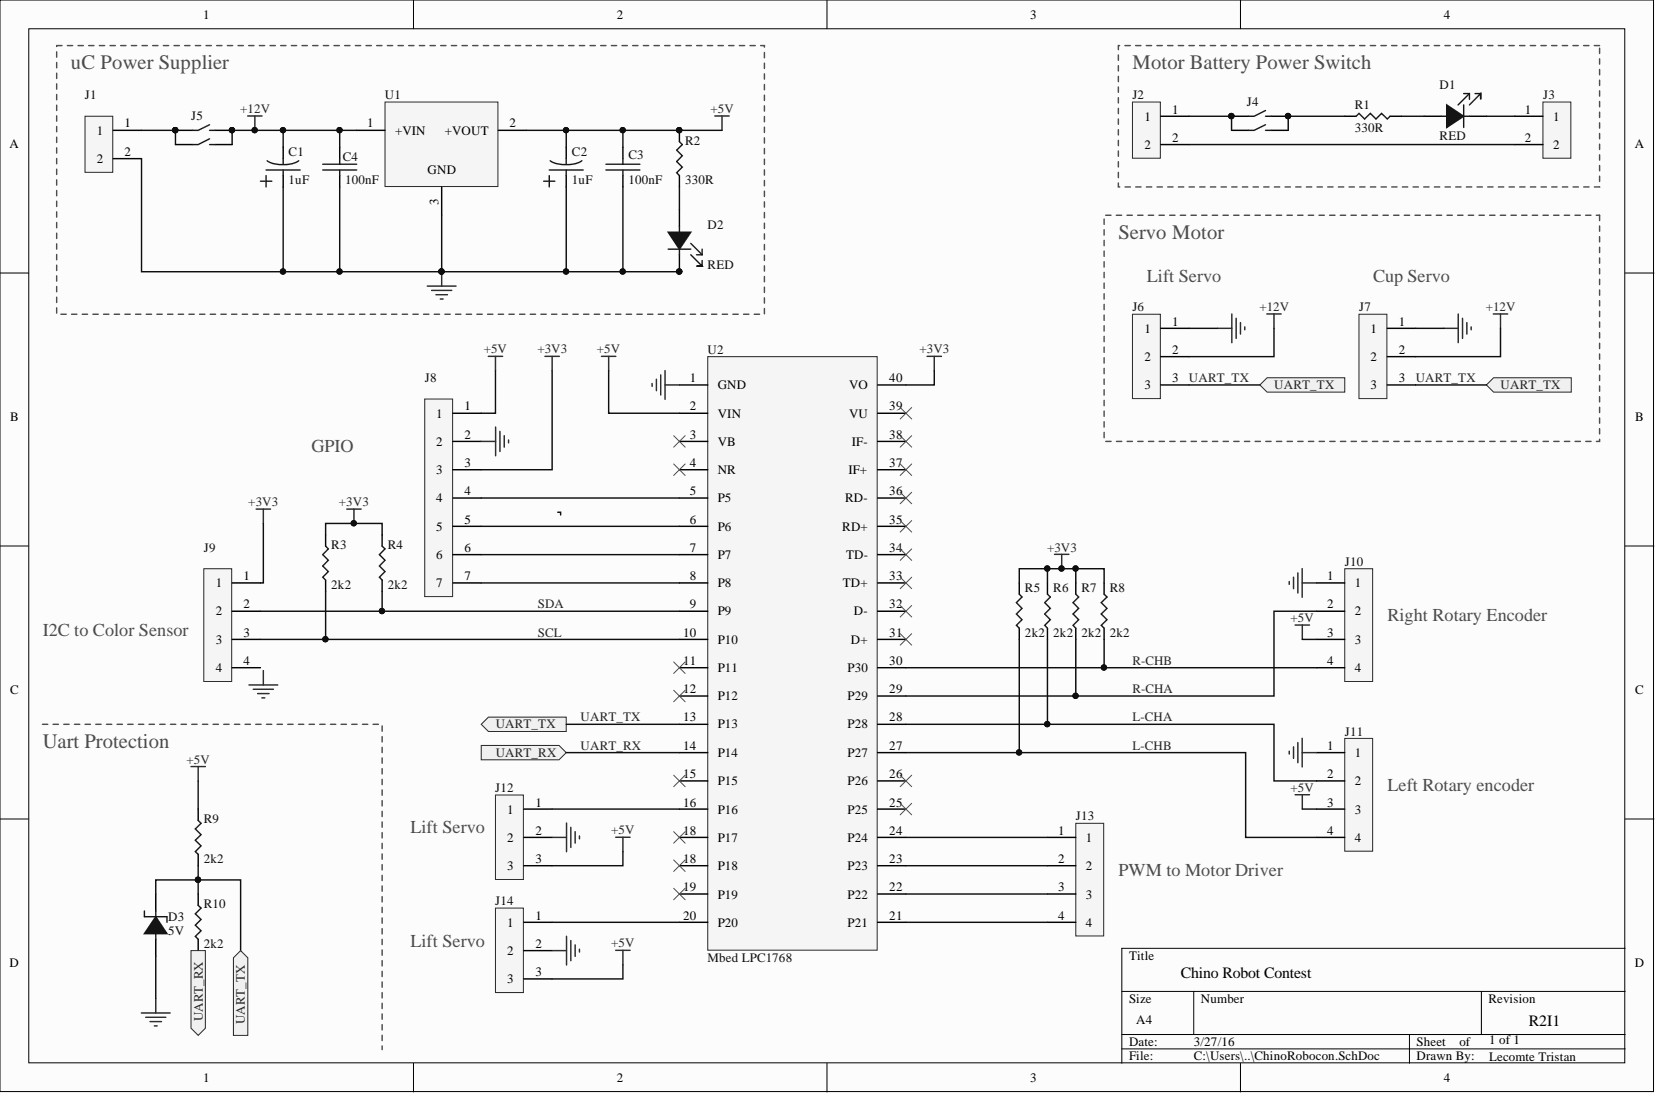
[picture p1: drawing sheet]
<svg xmlns="http://www.w3.org/2000/svg" width="292mm" height="193mm" viewBox="0 0 292 193" stroke-linecap="round" stroke-linejoin="round" font-family="sans-serif">
<defs><g id="words">
<g font-size="3.6" fill="#4c4c4c">
<text x="12.5" y="12.3">uC Power Supplier</text>
<text x="199.7" y="12.3">Motor Battery Power Switch</text>
<text x="197.3" y="42.2">Servo Motor</text>
<text x="7.5" y="132">Uart Protection</text>
</g>
<g font-size="3.2" fill="#4c4c4c">
<text x="202.3" y="49.8">Lift Servo</text>
<text x="242.2" y="49.8">Cup Servo</text>
<text x="55" y="79.7">GPIO</text>
<text x="7.5" y="112.1">I2C to Color Sensor</text>
<text x="244.7" y="109.6">Right Rotary Encoder</text>
<text x="244.7" y="139.6">Left Rotary encoder</text>
<text x="72.4" y="147">Lift Servo</text>
<text x="197.3" y="154.5">PWM to Motor Driver</text>
<text x="72.4" y="167">Lift Servo</text>
</g>
<g font-size="2.8">
<text x="208.3" y="172.6">Chino Robot Contest</text>
<text x="269.7" y="181">R2I1</text>
</g>
<g font-size="2.3">
<text x="35.9" y="3.3">1</text>
<text x="108.8" y="3.3">2</text>
<text x="181.7" y="3.3">3</text>
<text x="254.7" y="3.3">4</text>
<text x="17.1" y="23.7">1</text>
<text x="22" y="22.5">1</text>
<text x="64.8" y="22.5">1</text>
<text x="69.7" y="23.7">+VIN</text>
<text x="78.5" y="23.7">+VOUT</text>
<text x="89.9" y="22.5">2</text>
<text x="201.9" y="21.3">1</text>
<text x="206.8" y="20">1</text>
<text x="269" y="20">1</text>
<text x="274" y="21.3">1</text>
<text x="1.7" y="26.1">A</text>
<text x="17.1" y="28.7">2</text>
<text x="22" y="27.5">2</text>
<text x="201.9" y="26.3">2</text>
<text x="206.8" y="25">2</text>
<text x="269" y="25">2</text>
<text x="274" y="26.3">2</text>
<text x="288.4" y="26.1">A</text>
<text x="75.4" y="30.7">GND</text>
<text x="77.4" y="36.2" transform="rotate(-90 77.4 36.2)">3</text>
<text x="201.9" y="58.7">1</text>
<text x="206.8" y="57.5">1</text>
<text x="241.8" y="58.7">1</text>
<text x="246.8" y="57.5">1</text>
<text x="201.9" y="63.7">2</text>
<text x="206.8" y="62.4">2</text>
<text x="241.8" y="63.7">2</text>
<text x="246.8" y="62.4">2</text>
<text x="121.7" y="67.4">1</text>
<text x="126.6" y="68.7">GND</text>
<text x="149.8" y="68.7">VO</text>
<text x="156.9" y="67.4">40</text>
<text x="201.9" y="68.7">3</text>
<text x="206.8" y="67.4">3</text>
<text x="241.8" y="68.7">3</text>
<text x="246.8" y="67.4">3</text>
<text x="1.8" y="74.3">B</text>
<text x="77" y="73.7">1</text>
<text x="81.9" y="72.4">1</text>
<text x="81.9" y="77.4">2</text>
<text x="121.7" y="72.4">2</text>
<text x="121.7" y="77.4">3</text>
<text x="126.6" y="73.7">VIN</text>
<text x="149.8" y="73.7">VU</text>
<text x="156.9" y="77.4">38</text>
<text x="156.9" y="72.4">39</text>
<text x="288.4" y="74.3">B</text>
<text x="77" y="78.7">2</text>
<text x="77" y="83.6">3</text>
<text x="81.9" y="82.4">3</text>
<text x="121.7" y="82.4">4</text>
<text x="126.6" y="78.7">VB</text>
<text x="126.6" y="83.6">NR</text>
<text x="149.7" y="83.6">IF+</text>
<text x="150.3" y="78.7">IF-</text>
<text x="156.9" y="82.4">37</text>
<text x="77" y="88.6">4</text>
<text x="81.9" y="87.4">4</text>
<text x="121.7" y="87.4">5</text>
<text x="126.6" y="88.6">P5</text>
<text x="149.1" y="88.6">RD-</text>
<text x="156.9" y="87.4">36</text>
<text x="77" y="93.6">5</text>
<text x="81.9" y="92.3">5</text>
<text x="121.7" y="92.3">6</text>
<text x="126.6" y="93.6">P6</text>
<text x="148.6" y="93.6">RD+</text>
<text x="156.9" y="92.3">35</text>
<text x="77" y="98.6">6</text>
<text x="81.9" y="97.3">6</text>
<text x="121.7" y="97.3">7</text>
<text x="126.6" y="98.6">P7</text>
<text x="149.3" y="98.6">TD-</text>
<text x="156.9" y="97.3">34</text>
<text x="38.1" y="103.6">1</text>
<text x="43" y="102.3">1</text>
<text x="43" y="107.3">2</text>
<text x="77" y="103.6">7</text>
<text x="81.9" y="102.3">7</text>
<text x="121.7" y="102.3">8</text>
<text x="121.7" y="107.3">9</text>
<text x="126.6" y="103.6">P8</text>
<text x="148.7" y="103.6">TD+</text>
<text x="156.9" y="107.3">32</text>
<text x="156.9" y="102.3">33</text>
<text x="234.1" y="102.3">1</text>
<text x="234.1" y="107.3">2</text>
<text x="239" y="103.6">1</text>
<text x="38.1" y="108.6">2</text>
<text x="38.1" y="113.5">3</text>
<text x="43" y="112.3">3</text>
<text x="120.5" y="112.3">10</text>
<text x="126.6" y="108.6">P9</text>
<text x="126.6" y="113.5">P10</text>
<text x="150.1" y="113.5">D+</text>
<text x="150.6" y="108.6">D-</text>
<text x="156.9" y="112.3">31</text>
<text x="234.1" y="112.3">3</text>
<text x="239" y="108.6">2</text>
<text x="239" y="113.5">3</text>
<text x="38.1" y="118.5">4</text>
<text x="43" y="117.3">4</text>
<text x="120.5" y="117.3">11</text>
<text x="126.6" y="118.5">P11</text>
<text x="149.5" y="118.5">P30</text>
<text x="156.9" y="117.3">30</text>
<text x="234.1" y="117.3">4</text>
<text x="239" y="118.5">4</text>
<text x="1.8" y="122.4">C</text>
<text x="120.5" y="122.2">12</text>
<text x="126.6" y="123.5">P12</text>
<text x="149.5" y="123.5">P29</text>
<text x="156.9" y="122.2">29</text>
<text x="288.4" y="122.4">C</text>
<text x="120.5" y="127.2">13</text>
<text x="126.6" y="128.5">P13</text>
<text x="149.5" y="128.5">P28</text>
<text x="156.9" y="127.2">28</text>
<text x="120.5" y="132.2">14</text>
<text x="120.5" y="137.3">15</text>
<text x="126.6" y="133.5">P14</text>
<text x="149.5" y="133.5">P27</text>
<text x="156.9" y="137.3">26</text>
<text x="156.9" y="132.2">27</text>
<text x="234.1" y="132.2">1</text>
<text x="234.1" y="137.3">2</text>
<text x="239" y="133.5">1</text>
<text x="89.5" y="143.5">1</text>
<text x="94.5" y="142.3">1</text>
<text x="120.5" y="142.3">16</text>
<text x="126.6" y="138.6">P15</text>
<text x="126.6" y="143.5">P16</text>
<text x="149.5" y="143.5">P25</text>
<text x="149.5" y="138.6">P26</text>
<text x="156.9" y="142.3">25</text>
<text x="234.1" y="142.3">3</text>
<text x="239" y="138.6">2</text>
<text x="239" y="143.5">3</text>
<text x="89.5" y="148.5">2</text>
<text x="94.5" y="147.3">2</text>
<text x="120.5" y="147.3">18</text>
<text x="126.6" y="148.5">P17</text>
<text x="149.5" y="148.5">P24</text>
<text x="156.9" y="147.3">24</text>
<text x="186.6" y="147.3">1</text>
<text x="191.5" y="148.5">1</text>
<text x="234.1" y="147.3">4</text>
<text x="239" y="148.5">4</text>
<text x="89.5" y="153.5">3</text>
<text x="94.5" y="152.2">3</text>
<text x="120.5" y="152.2">18</text>
<text x="126.6" y="153.5">P18</text>
<text x="149.5" y="153.5">P23</text>
<text x="156.9" y="152.2">23</text>
<text x="186.6" y="152.2">2</text>
<text x="191.5" y="153.5">2</text>
<text x="120.5" y="157.2">19</text>
<text x="126.6" y="158.5">P19</text>
<text x="149.5" y="158.5">P22</text>
<text x="156.9" y="157.2">22</text>
<text x="186.6" y="157.2">3</text>
<text x="191.5" y="158.5">3</text>
<text x="89.5" y="163.5">1</text>
<text x="94.5" y="162.2">1</text>
<text x="94.5" y="167.2">2</text>
<text x="120.5" y="162.2">20</text>
<text x="126.6" y="163.5">P20</text>
<text x="149.5" y="163.5">P21</text>
<text x="156.9" y="162.2">21</text>
<text x="186.6" y="162.2">4</text>
<text x="191.5" y="163.5">4</text>
<text x="1.7" y="170.6">D</text>
<text x="89.5" y="168.5">2</text>
<text x="89.5" y="173.4">3</text>
<text x="94.5" y="172.2">3</text>
<text x="199.1" y="169.3">Title</text>
<text x="288.4" y="170.6">D</text>
<text x="199.1" y="176.9">Size</text>
<text x="211.8" y="176.9">Number</text>
<text x="262.6" y="176.9">Revision</text>
<text x="199.1" y="184.5">Date:</text>
<text x="200.4" y="180.7">A4</text>
<text x="210.6" y="184.5">3/27/16</text>
<text x="249.9" y="184.5">Sheet</text>
<text x="257.4" y="184.5">of</text>
<text x="262.7" y="184.2">1 of 1</text>
<text x="35.9" y="190.8">1</text>
<text x="108.8" y="190.8">2</text>
<text x="181.7" y="190.8">3</text>
<text x="199.1" y="187">File:</text>
<text x="210.6" y="187">C:\Users\..\ChinoRobocon.SchDoc</text>
<text x="249.9" y="187">Drawn By:</text>
<text x="254.7" y="190.8">4</text>
<text x="262.7" y="187.1">Lecomte Tristan</text>
</g>
<g font-size="2.3" fill="#0e0e0e">
<text x="15" y="17.5">J1</text>
<text x="67.9" y="17.5">U1</text>
<text x="199.7" y="17.5">J2</text>
<text x="253.9" y="15.7">D1</text>
<text x="272.2" y="17.5">J3</text>
<text x="33.7" y="21.2">J5</text>
<text x="219.9" y="18.8">J4</text>
<text x="239" y="19.3">R1</text>
<text x="239" y="23.3">330R</text>
<text x="50.9" y="27.5">C1</text>
<text x="60.5" y="28.5">C4</text>
<text x="100.9" y="27.5">C2</text>
<text x="110.9" y="28">C3</text>
<text x="120.8" y="25.5">R2</text>
<text x="253.9" y="24.8">RED</text>
<text x="50.9" y="32.4">1uF</text>
<text x="60.9" y="32.4">100nF</text>
<text x="100.9" y="32.4">1uF</text>
<text x="110.9" y="32.4">100nF</text>
<text x="120.8" y="32.4">330R</text>
<text x="124.8" y="40.5">D2</text>
<text x="124.8" y="47.5">RED</text>
<text x="199.7" y="54.9">J6</text>
<text x="239.7" y="54.9">J7</text>
<text x="124.8" y="62.4">U2</text>
<text x="74.9" y="67.4">J8</text>
<text x="35.9" y="97.3">J9</text>
<text x="58.4" y="96.8">R3</text>
<text x="68.4" y="96.8">R4</text>
<text x="237.2" y="99.9">J10</text>
<text x="58.4" y="103.8">2k2</text>
<text x="68.4" y="103.8">2k2</text>
<text x="180.8" y="104.3">R5</text>
<text x="185.8" y="104.3">R6</text>
<text x="190.8" y="104.3">R7</text>
<text x="195.8" y="104.3">R8</text>
<text x="180.8" y="112.3">2k2</text>
<text x="185.8" y="112.3">2k2</text>
<text x="190.8" y="112.3">2k2</text>
<text x="195.8" y="112.3">2k2</text>
<text x="237.2" y="129.8">J11</text>
<text x="87.4" y="139.7">J12</text>
<text x="35.9" y="145.2">R9</text>
<text x="189.8" y="144.7">J13</text>
<text x="35.9" y="152.2">2k2</text>
<text x="35.9" y="160.2">R10</text>
<text x="87.4" y="159.7">J14</text>
<text x="29.7" y="162.5">D3</text>
<text x="29.7" y="165">5V</text>
<text x="35.9" y="167.2">2k2</text>
<text x="124.8" y="169.7">Mbed LPC1768</text>
</g>
<g font-size="2.3" fill="#262626">
<text x="42.4" y="19.9">+12V</text>
<text x="125.3" y="19.9">+5V</text>
<text x="222.1" y="54.9">+12V</text>
<text x="262.1" y="54.9">+12V</text>
<text x="85.3" y="62.4">+5V</text>
<text x="94.8" y="62.4">+3V3</text>
<text x="105.3" y="62.4">+5V</text>
<text x="162.2" y="62.4">+3V3</text>
<text x="209.7" y="67.4">UART_TX</text>
<text x="224.8" y="68.7">UART_TX</text>
<text x="249.7" y="67.4">UART_TX</text>
<text x="264.7" y="68.7">UART_TX</text>
<text x="43.8" y="89.3">+3V3</text>
<text x="59.8" y="89.3">+3V3</text>
<text x="184.7" y="97.3">+3V3</text>
<text x="94.9" y="107.3">SDA</text>
<text x="94.9" y="112.3">SCL</text>
<text x="227.6" y="109.7">+5V</text>
<text x="199.7" y="117.3">R-CHB</text>
<text x="199.7" y="122.2">R-CHA</text>
<text x="87.4" y="128.5">UART_TX</text>
<text x="102.4" y="127.2">UART_TX</text>
<text x="199.7" y="127.2">L-CHA</text>
<text x="32.9" y="134.7">+5V</text>
<text x="87.4" y="133.5">UART_RX</text>
<text x="102.4" y="132.2">UART_RX</text>
<text x="199.7" y="132.2">L-CHB</text>
<text x="227.6" y="139.7">+5V</text>
<text x="107.8" y="147.2">+5V</text>
<text x="107.8" y="167.1">+5V</text>
<text x="35.8" y="180.1" transform="rotate(-90 35.8 180.1)">UART_RX</text>
<text x="43.2" y="180.6" transform="rotate(-90 43.2 180.6)">UART_TX</text>
</g>
</g></defs>
<g fill="#fcfcfc" stroke="#000" stroke-width=".18">
<path d="M0 0h291.7v192.5h-291.7z"/>
<path d="M5.1 5.1h281.5v182.4h-281.5z"/>
</g>
<g fill="none" stroke="#000" stroke-width=".18">
<path d="M72.9 0v5.1M145.9 0v5.1M218.8 0v5.1M0 48.2h5.1M286.7 48.2h5M0 96.3h5.1M286.7 96.3h5M0 144.5h5.1M286.7 144.5h5M197.9 174.9h88.8M210.6 174.9v7.6M261.3 174.9v7.6"/>
<path d="M286.7 167.3h-88.8v20.2M72.9 187.5v5.1M145.9 187.5v5.1M197.9 182.5h88.8M197.9 185h88.8M218.8 187.5v5.1M248.6 182.5v5"/>
</g>
<path d="M124.8 62.9h29.9v104.7h-29.9z" fill="#f5f5f5" stroke="#262626" stroke-width=".18"/>
<g fill="none" stroke="#000" stroke-width=".25">
<path d="M119.8 67.9h5M119.8 72.9h5M119.8 77.9h5M154.8 67.9h5M154.8 72.9h5M154.8 77.9h5M119.8 82.9h5M119.8 87.8h5M119.8 92.8h5M119.8 97.8h5M154.8 82.9h5M154.8 87.8h5"/>
<path d="M154.8 92.8h5M154.8 97.8h5M119.8 102.8h5M119.8 107.8h5M119.8 112.8h5M119.8 117.8h5M154.8 102.8h5M154.8 107.8h5M154.8 112.8h5M154.8 117.8h5M119.8 122.8h5M119.8 127.8h5"/>
<path d="M119.8 132.8h5M119.8 137.7h5M154.8 122.8h5M154.8 127.8h5M154.8 132.8h5M154.8 137.7h5M119.8 142.7h5M119.8 147.7h5M119.8 152.7h5M119.8 157.7h5M154.8 142.7h5M154.8 147.7h5"/>
<path d="M154.8 152.7h5M154.8 157.7h5M119.8 162.7h5M154.8 162.7h5"/>
</g>
<path d="M67.9 18h19.9v14.9h-19.9z" fill="#f5f5f5" stroke="#262626" stroke-width=".18"/>
<path d="M62.9 23h5M77.9 33v5M87.9 23h5" fill="none" stroke="#000" stroke-width=".25"/>
<path d="M74.9 70.4h4.9v34.8h-4.9z" fill="#f5f5f5" stroke="#262626" stroke-width=".18"/>
<g fill="none" stroke="#000" stroke-width=".25">
<path d="M50 26v2M50 31v2M59.9 26v2M59.9 31v2M99.9 26v2M99.9 31v2M109.9 26v2M109.9 31v2M79.9 72.9h5M79.9 77.9h5M79.9 82.9h5M79.9 87.8h5"/>
<path d="M79.9 92.8h5M79.9 97.8h5M79.9 102.8h5"/>
</g>
<path d="M84.9 77.9h2.5M86.1 62.9h2.6M87.4 62.9v2.5M87.4 75.3v5.1M88.2 76.1v3.5M88.9 76.8v2.1M89.7 77.6v.5M96.1 62.9h2.6M97.4 62.9v2.5" fill="none" stroke="#262626" stroke-width=".25"/>
<g fill="none" stroke="#1c1c1c" stroke-width=".25">
<path d="M45.9 32h2M46.9 30h6M46.9 31v2M50 28v1M50 30v1M52.7 28.3a5.9 5.9 0 0 1-5.6 .1M56.9 30h6M56.9 29h6M59.9 28v1M59.9 30v1M95.9 32h2M96.9 30h6"/>
<path d="M96.9 31v2M99.9 28v1M99.9 30v1M102.6 28.3a5.9 5.9 0 0 1-5.5 .1M106.9 30h6M106.9 29h6M109.9 28v1M109.9 30v1"/>
</g>
<path d="M15 20.5h4.9v9.9h-4.9z" fill="#f5f5f5" stroke="#262626" stroke-width=".18"/>
<path d="M20 23h5M20 28h5M30.9 23h3.1M30.9 25.5h3.1M38 23h2.9M38 25.5h2.9M119.8 37v2.9M119.8 44.9v3" fill="none" stroke="#000" stroke-width=".25"/>
<g fill="#0e0e0e" stroke="#0e0e0e" stroke-width=".18">
<circle cx="30.9" cy="23" r=".47"/>
<circle cx="40.9" cy="23" r=".47"/>
<circle cx="77.9" cy="47.9" r=".47"/>
<circle cx="119.8" cy="47.9" r=".47"/>
</g>
<path d="M37 24.5l-2 1h-1M37 22l-2 1h-1M37 23h1M37 25.5h1M119.8 39.9v1.1M117.9 44h3.9M119.8 44v.9" fill="none" stroke="#1c1c1c" stroke-width=".25"/>
<path d="M126.1 20.5h2.5M127.4 20.5v2.5M75.4 50.5h5M76.1 51.2h3.6M76.9 52h2M77.7 52.7h.5M77.9 47.9v2.6" fill="none" stroke="#262626" stroke-width=".25"/>
<path d="M117.9 41h3.9l-2 3z" fill="#1c1c1c"/>
<path d="M119.8 25l.5 .5-.9 1 .9 1-.9 1 .9 1-.9 1 .4 .5M117.9 41h3.9l-2 3zM121.8 44.9l2 2h-.9h.9v-.9M121.8 42.9l2 2M122.9 44.9h.9M123.8 44v.9" fill="none" stroke="#1c1c1c" stroke-width=".25"/>
<g fill="#0e0e0e" stroke="#0e0e0e" stroke-width=".18">
<circle cx="119.8" cy="47.9" r=".47"/>
<circle cx="119.8" cy="23" r=".47"/>
</g>
<path d="M119.8 23v2M119.8 31v2" fill="none" stroke="#000" stroke-width=".25"/>
<path d="M106.1 62.9h2.5M107.4 62.9v2.5M115 67.6v.6M115.8 66.9v2M116.5 66.1v3.6M117.3 65.4v5M117.3 67.9h2.5" fill="none" stroke="#262626" stroke-width=".25"/>
<path d="M35.9 100.3h5v19.9h-5z" fill="#f5f5f5" stroke="#262626" stroke-width=".18"/>
<path d="M57.4 94.3v2M67.4 94.3v2M40.9 102.8h5M40.9 107.8h5M40.9 112.8h5M40.9 117.8h5M57.4 102.3v2M67.4 102.3v2" fill="none" stroke="#000" stroke-width=".25"/>
<path d="M45.2 89.8h2.5M46.5 89.8v2.5M61.2 89.8h2.5M62.4 89.8v2.5M46.5 118.3v2.5M43.9 120.8h5.1M44.7 121.6h3.5M45.4 122.3h2.1M46.2 123.1h.5" fill="none" stroke="#262626" stroke-width=".25"/>
<circle cx="62.4" cy="92.3" r=".47" fill="#0e0e0e" stroke="#0e0e0e" stroke-width=".18"/>
<path d="M57.4 96.3l.5 .5-1 1 1 1-1 1 1 1-1 1 .5 .5M67.4 96.3l.5 .5-1 1 1 1-1 1 1 1-1 1 .5 .5" fill="none" stroke="#1c1c1c" stroke-width=".25"/>
<path d="M118.8 76.8l2.1 2.1M120.9 76.8l-2.1 2.1M118.8 81.8l2.1 2.1M120.9 81.8l-2.1 2.1M118.8 116.8l2.1 2M120.9 116.8l-2.1 2M118.8 121.8l2.1 2M120.9 121.8l-2.1 2" fill="none" stroke="#4c4c4c" stroke-width=".18"/>
<path d="M87.4 140.2h4.9v14.9h-4.9z" fill="#f5f5f5" stroke="#262626" stroke-width=".18"/>
<path d="M92.4 142.7h5M92.4 147.7h5M92.4 152.7h5" fill="none" stroke="#000" stroke-width=".25"/>
<path d="M87.4 160.2h4.9v14.9h-4.9z" fill="#f5f5f5" stroke="#262626" stroke-width=".18"/>
<path d="M92.4 162.7h5M92.4 167.7h5M92.4 172.7h5" fill="none" stroke="#000" stroke-width=".25"/>
<g fill="none" stroke="#262626" stroke-width=".25">
<path d="M97.4 147.7h2.5M99.9 145.2v5M100.7 145.9v3.6M101.4 146.7v2M102.2 147.5v.5M108.6 147.7h2.5M109.9 147.7v2.5M97.4 167.7h2.5M99.9 165.1v5.1M100.7 165.9v3.6M101.4 166.7v2M102.2 167.4v.5"/>
<path d="M108.6 167.6h2.5M109.9 167.6v2.6"/>
</g>
<path d="M118.8 136.7l2.1 2.1M120.9 136.7l-2.1 2.1M118.8 146.7l2.1 2M118.8 151.7l2.1 2M118.8 156.7l2.1 2M120.9 146.7l-2.1 2M120.9 151.7l-2.1 2M120.9 156.7l-2.1 2" fill="none" stroke="#4c4c4c" stroke-width=".18"/>
<path d="M189.8 145.2h4.9v19.9h-4.9z" fill="#f5f5f5" stroke="#262626" stroke-width=".18"/>
<path d="M179.8 102.8v2M179.8 110.8v2M184.8 102.8v2M184.8 110.8v2M189.8 102.8v2M189.8 110.8v2M194.8 102.8v2M194.8 110.8v2M184.8 147.7h5M184.8 152.7h5M184.8 157.7h5M184.8 162.7h5" fill="none" stroke="#000" stroke-width=".25"/>
<g fill="none" stroke="#4c4c4c" stroke-width=".18">
<path d="M158.8 71.9l2 2M158.8 76.8l2 2.1M160.8 71.9l-2 2M160.8 76.8l-2 2.1M158.8 81.8l2 2.1M158.8 86.8l2 2.1M158.8 91.8l2 2.1M158.8 96.8l2 2M160.8 81.8l-2 2.1M160.8 86.8l-2 2.1M160.8 91.8l-2 2.1M160.8 96.8l-2 2"/>
<path d="M158.8 101.8l2 2M158.8 106.8l2 2M158.8 111.8l2 2M160.8 101.8l-2 2M160.8 106.8l-2 2M160.8 111.8l-2 2M158.8 136.7l2 2.1M160.8 136.7l-2 2.1M158.8 141.7l2 2M160.8 141.7l-2 2"/>
</g>
<path d="M179.8 104.8l.5 .5-1 1 1 1-1 1 1 1-1 1 .5 .5M184.8 104.8l.5 .5-1 1 1 1-1 1 1 1-1 1 .5 .5M189.8 104.8l.5 .5-1 1 1 1-1 1 1 1-1 1 .5 .5M194.8 104.8l.5 .5-1.1 1 1.1 1-1.1 1 1.1 1-1.1 1 .6 .5" fill="none" stroke="#1c1c1c" stroke-width=".25"/>
<path d="M163.5 62.9h2.6M164.8 62.9v2.5M186 97.8h2.5M187.3 97.8v2.5" fill="none" stroke="#262626" stroke-width=".25"/>
<circle cx="187.2" cy="100.3" r=".47" fill="#0e0e0e" stroke="#0e0e0e" stroke-width=".18"/>
<path d="M237.2 100.3h4.9v19.9h-4.9z" fill="#f5f5f5" stroke="#262626" stroke-width=".18"/>
<path d="M232.2 102.8h5M232.2 107.8h5M232.2 112.8h5M232.2 117.8h5" fill="none" stroke="#000" stroke-width=".25"/>
<path d="M237.2 130.2h4.9v19.9h-4.9z" fill="#f5f5f5" stroke="#262626" stroke-width=".18"/>
<path d="M232.2 132.8h5M232.2 137.7h5M232.2 142.7h5M232.2 147.7h5" fill="none" stroke="#000" stroke-width=".25"/>
<g fill="none" stroke="#262626" stroke-width=".25">
<path d="M227.4 102.6v.5M228.2 101.8v2M228.4 110.3h2.6M228.9 101.1v3.5M229.7 100.3v5.1M229.7 102.8h2.5M229.7 110.3v2.5M227.4 132.5v.5M228.2 131.7v2.1M228.9 131v3.5M229.7 130.2v5.1M229.7 132.8h2.5"/>
<path d="M228.4 140.2h2.6M229.7 140.2v2.5"/>
</g>
<path d="M199.8 18h4.9v9.9h-4.9z" fill="#f5f5f5" stroke="#262626" stroke-width=".18"/>
<path d="M204.8 20.5h4.9M204.8 25.5h4.9" fill="none" stroke="#000" stroke-width=".25"/>
<path d="M272.2 18h4.9v9.9h-4.9z" fill="#f5f5f5" stroke="#262626" stroke-width=".18"/>
<path d="M217.2 20.5h3M217.2 23h3M224.2 20.5h3M224.2 23h3M237.2 20.5h2M245.2 20.5h2M251.2 20.5h3M259.2 20.5h3M267.2 20.5h5M267.2 25.5h5" fill="none" stroke="#000" stroke-width=".25"/>
<g fill="#0e0e0e" stroke="#0e0e0e" stroke-width=".18">
<circle cx="217.2" cy="20.5" r=".47"/>
<circle cx="227.2" cy="20.5" r=".47"/>
</g>
<path d="M223.2 19.5l-2 1h-1M258.2 18.5v4M223.2 22l-2 1h-1M223.2 20.5h1M223.2 23h1M239.2 20.5l.5-.5 1 1 1-1 1 1 1-1 1 1 .5-.5M254.2 20.5h1M258.2 20.5h1" fill="none" stroke="#1c1c1c" stroke-width=".25"/>
<path d="M255.2 18.5l3 2-3 2z" fill="#1c1c1c"/>
<path d="M255.2 18.5l3 2-3 2zM258.2 16.5h1M259.2 16.5l-2 2M259.2 16.5v1M260.2 16.5h1v1v-1l-2 2" fill="none" stroke="#1c1c1c" stroke-width=".25"/>
<path d="M199.8 55.4h4.9v14.9h-4.9z" fill="#f5f5f5" stroke="#262626" stroke-width=".18"/>
<path d="M204.8 57.9h4.9M204.8 62.9h4.9M204.8 67.9h4.9" fill="none" stroke="#000" stroke-width=".25"/>
<path d="M43.7 20.5h2.5M45 20.5v2.5M214.7 57.9h2.6M217.3 55.4v5M218 56.1v3.6M218.8 56.9v2M219.6 57.7v.5M223.4 55.4h2.6M224.7 55.4v2.5" fill="none" stroke="#262626" stroke-width=".25"/>
<circle cx="44.9" cy="23" r=".47" fill="#0e0e0e" stroke="#0e0e0e" stroke-width=".18"/>
<path d="M239.7 55.4h4.9v14.9h-4.9z" fill="#f5f5f5" stroke="#262626" stroke-width=".18"/>
<path d="M244.7 57.9h5M244.7 62.9h5M244.7 67.9h5M27.5 157.7v3M27.5 165.7v3" fill="none" stroke="#000" stroke-width=".25"/>
<path d="M254.7 57.9h2.5M257.2 55.4v5M258 56.1v3.6M258.7 56.9v2M259.5 57.7v.5M263.4 55.4h2.5M264.7 55.4v2.5" fill="none" stroke="#262626" stroke-width=".25"/>
<path d="M25.5 161.7h4M27.5 160.7v1M27.5 164.7v1" fill="none" stroke="#1c1c1c" stroke-width=".25"/>
<path d="M27.5 161.7l2 3h-4z" fill="#1c1c1c"/>
<path d="M35 159.7l.5 .5-1 1 1 1-1 1 1 1-1 1 .5 .5M35 144.7l.5 .5-1 1 1 1-1 1 1 1-1 1 .5 .5M25.5 160.7v1M27.5 161.7l2 3h-4zM29.5 161.7v1" fill="none" stroke="#1c1c1c" stroke-width=".25"/>
<path d="M33.7 135.2h2.5M35 135.2v2.5M24.9 178.7h5.1M25.7 179.4h3.6M27.5 176.1v2.6M26.5 180.2h2M27.2 181h.5" fill="none" stroke="#262626" stroke-width=".25"/>
<path d="M35 142.7v2M35 150.7v2M35 157.7v2M35 165.7v2" fill="none" stroke="#000" stroke-width=".25"/>
<g fill="#f0f0f0" stroke="#262626" stroke-width=".18">
<path d="M84.9 127.8l1.3-1.3h13.7v2.5h-13.7z" fill-rule="evenodd"/>
<path d="M84.9 131.5h13.7l1.3 1.3-1.3 1.2h-13.7z" fill-rule="evenodd"/>
<path d="M222.2 67.9l1.3-1.3h13.7v2.6h-13.7z" fill-rule="evenodd"/>
<path d="M262.2 67.9l1.3-1.3h13.7v2.6h-13.7z" fill-rule="evenodd"/>
</g>
<g fill="none" stroke="#0e0e0e" stroke-width=".25">
<path d="M25 28v19.9h25M25 23h5.9v2.5M50 23v3M50 33v14.9h9.9M59.9 33v14.9h18M59.9 23h-19v2.5M62.9 23h-3v3M77.9 38v9.9M92.9 23h34.5M99.9 33v14.9h-22M99.9 23v3M109.9 33v14.9h9.9"/>
<path d="M109.9 23v3M119.8 33v4M209.7 20.5h7.5v2.5M209.7 25.5h57.5M237.2 20.5h-10v2.5M247.2 20.5h4M262.2 20.5h5M99.9 47.9h10M209.7 57.9h5M224.7 57.9v5h-15M249.7 57.9h5M264.7 57.9v5h-15"/>
<path d="M87.4 65.4v7.5h-2.5M97.4 65.4v17.5h-12.5M107.4 65.4v7.5h12.4M164.8 65.4v2.5h-5M209.7 67.9h12.5M249.7 67.9h12.5M46.5 92.3v10.5h-.6M57.4 94.3v-2h10v2M84.9 97.8h34.9M84.9 92.8h34.9M84.9 87.8h34.9M98.4 90.4h.5v.4"/>
<path d="M57.4 104.3v8.5M67.4 104.3v3.5M84.9 102.8h34.9M159.8 117.8h72.4M179.8 112.8v20M184.8 102.8v-2.5h5v2.5M184.8 100.3h-5v2.5M184.8 112.8v15M189.8 100.3h5v2.5M189.8 112.8v10M194.8 112.8v5M229.7 112.8h2.5"/>
<path d="M232.2 107.8h-7.5v15h-64.9M35 137.7v5M99.9 127.8h19.9M99.9 132.8h19.9M159.8 132.8h59.9v14.9h12.5M159.8 127.8h64.9v9.9h7.5M35 152.7v2.5h-7.5v2.5M35 157.7v-2.5h7.4v12.5M97.4 142.7h22.4M109.9 150.2v2.5h-12.5M159.8 157.7h25M159.8 152.7h25"/>
<path d="M159.8 147.7h25M229.7 142.7h2.5M27.5 168.7v7.4M97.4 162.7h22.4M109.9 170.2v2.5h-12.5M159.8 162.7h25"/>
</g>
<g fill="#0e0e0e" stroke="#0e0e0e" stroke-width=".18">
<circle cx="30.9" cy="23" r=".47"/>
<circle cx="49.9" cy="23" r=".47"/>
<circle cx="109.8" cy="23" r=".47"/>
<circle cx="99.8" cy="23" r=".47"/>
<circle cx="49.9" cy="47.9" r=".47"/>
<circle cx="77.9" cy="47.9" r=".47"/>
<circle cx="99.8" cy="47.9" r=".47"/>
<circle cx="109.8" cy="47.9" r=".47"/>
<circle cx="59.9" cy="47.9" r=".47"/>
<circle cx="59.9" cy="23" r=".47"/>
<circle cx="119.8" cy="47.9" r=".47"/>
<circle cx="67.4" cy="107.8" r=".47"/>
<circle cx="57.4" cy="112.7" r=".47"/>
<circle cx="62.4" cy="92.3" r=".47"/>
<circle cx="189.7" cy="100.3" r=".47"/>
<circle cx="187.2" cy="100.3" r=".47"/>
<circle cx="184.7" cy="100.3" r=".47"/>
<circle cx="179.7" cy="132.7" r=".47"/>
<circle cx="184.7" cy="127.7" r=".47"/>
<circle cx="189.7" cy="122.7" r=".47"/>
<circle cx="194.7" cy="117.7" r=".47"/>
<circle cx="217.2" cy="20.5" r=".47"/>
<circle cx="227.2" cy="20.5" r=".47"/>
<circle cx="34.9" cy="155.2" r=".47"/>
<circle cx="40.9" cy="23" r=".47"/>
<circle cx="44.9" cy="23" r=".47"/>
<circle cx="119.8" cy="23" r=".47"/>
</g>
<g fill="#f0f0f0" stroke="#262626" stroke-width=".18">
<path d="M41.2 168.9l1.2-1.2 1.3 1.2v13.7h-2.5z" fill-rule="evenodd"/>
<path d="M33.7 167.7h2.5v13.7l-1.2 1.2-1.3-1.2z" fill-rule="evenodd"/>
</g>
<path d="M10 8h124.8v47.4h-124.8v-47.4M282.2 8h-84.9v25h84.9v-25M282.2 38v39.9h-87.4v-39.9h87.4M7.5 127.8h59.9v57.3" fill="none" stroke="#4c4c4c" stroke-width=".25" stroke-dasharray=".9 .9"/>
<path d="M45.9 107.8h73.9M45.9 112.8h73.9" fill="none" stroke="#0e0e0e" stroke-width=".25"/>
<g fill="#0e0e0e" stroke="#0e0e0e" stroke-width=".18">
<circle cx="67.4" cy="107.8" r=".47"/>
<circle cx="57.4" cy="112.7" r=".47"/>
</g>
<use href="#words"/>
</svg>
